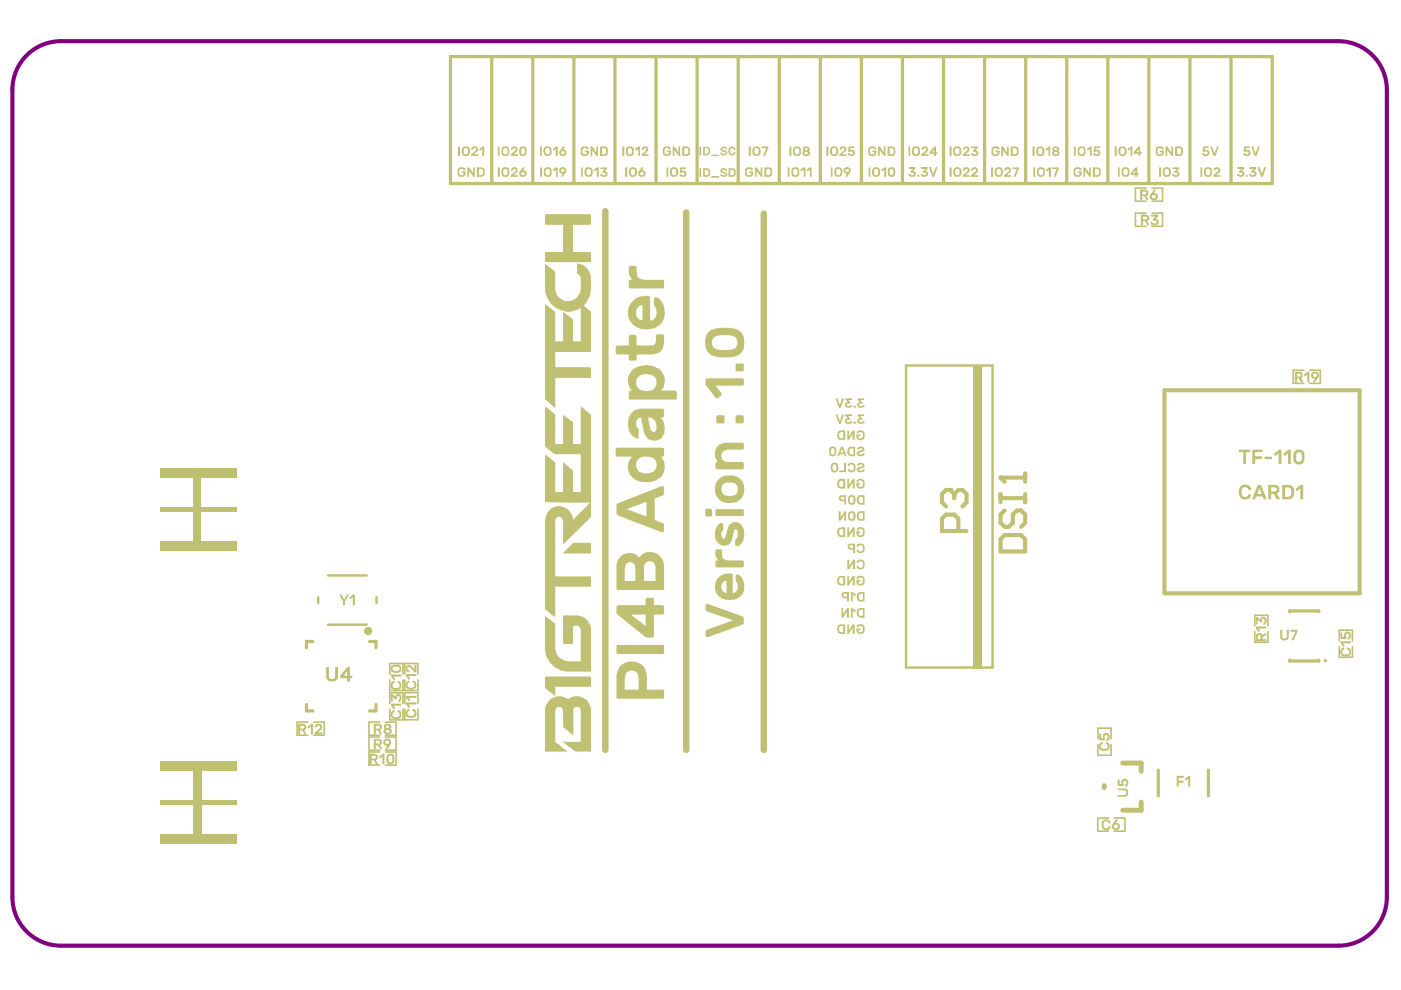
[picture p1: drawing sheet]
<svg xmlns="http://www.w3.org/2000/svg" width="297mm" height="210mm" viewBox="0 0 297 210" stroke-linecap="round" stroke-linejoin="round" font-family="sans-serif">
<path d="M5.2 12.2a10.3 10.3 0 0 1 7.7-3.5h270.9a10.3 10.3 0 0 1 10.2 10.3v171.2a10.3 10.3 0 0 1-10.2 10.3h-270.9a10.3 10.3 0 0 1-10.3-10.3v-171.2a10.2 10.2 0 0 1 2.6-6.8z" fill="none" stroke="#800080" stroke-width=".87"/>
<circle cx="78.1" cy="133.8" r=".89" fill="#c0c073"/>
<g fill="none" stroke="#c0c073" stroke-width=".35">
<path d="M284 135.9v-2.3h2.7v2.3M284 137.1v2.3h2.7v-2.3M82.7 150.4v2.2h2.7v-2.2M82.7 142.9v-2.2h2.7v2.2M82.7 144.2v2.2h2.7v-2.2M82.7 149.2v-2.3h2.7v2.3M85.8 150.3v2.3h2.8v-2.3M85.8 142.9v-2.2h2.8v2.2M85.8 144.2v2.2h2.8v-2.2M85.8 149.1v-2.2h2.8v2.2M232.8 156.6v-2.2h2.8v2.2M232.8 157.9v2.2h2.8v-2.2"/>
<path d="M235 173.4h-2.2v2.8h2.2M236.2 173.4h2.3v2.8h-2.3"/>
</g>
<g fill="none" stroke="#c0c073" stroke-width=".69">
<path d="M95.5 12h174.2v26.9h-174.2zM104.3 12v26.9M113 12v26.9M121.7 12v26.9M130.4 12v26.9M139.1 12v26.9M147.8 12v26.9M156.5 12v26.9M165.2 12v26.9M173.9 12v26.9M182.6 12v26.9M191.3 12v26.9"/>
<path d="M200 12v26.9M208.8 12v26.9M217.5 12v26.9M226.2 12v26.9M234.9 12v26.9M243.6 12v26.9M252.3 12v26.9M261 12v26.9M66.3 136h-1.3v1.4M78.3 136h1.4v1.4M273.4 129.7v-.2h6.2v.2M273.4 140v.1h6.2v-.1"/>
<path d="M65 149.4v1.3h1.3M79.7 149.4v1.3h-1.4M245.6 163.3v5.5M256.2 163.3v5.5"/>
</g>
<g fill="none" stroke="#c0c073" stroke-width=".34">
<path d="M243 39.9h-2.3v2.8h2.3M244.2 39.9h2.3v2.8h-2.3M243 45.2h-2.3v2.8h2.3M244.2 45.2h2.3v2.8h-2.3M276.4 78.5h-2.2v2.8h2.2M277.7 78.5h2.2v2.8h-2.2M266 133.9v2.3h2.8v-2.3M266 132.7v-2.3h2.8v2.3M65.3 153.1h-2.3v2.8h2.3M66.5 153.1h2.2v2.8h-2.2M80.5 159.4h-2.3v2.8h2.3M80.5 153.1h-2.3v2.8h2.3"/>
<path d="M80.5 156.3h-2.3v2.8h2.3M81.7 153.1h2.3v2.8h-2.3M81.7 156.3h2.3v2.8h-2.3M81.7 159.4h2.3v2.8h-2.3"/>
</g>
<path d="M234.1 166.6v.4M238 161.8h4v1.7M242 170v1.8h-4" fill="none" stroke="#c0c073" stroke-width="1"/>
<path d="M192.1 77.5h18.3v64h-18.3zM67.5 126.6v1.2M69.6 132.5h8.1M69.6 122h8.1M79.8 126.6v1.2" fill="none" stroke="#c0c073" stroke-width=".52"/>
<path d="M246.9 82.7h41.4v43.1h-41.4z" fill="none" stroke="#c0c073" stroke-width=".87"/>
<path d="M128.3 44.8v114.2M145.5 45v114M161.9 45.3v113.7" fill="none" stroke="#c0c073" stroke-width="1.4"/>
<g fill="#c0c073">
<path d="M40.9 99.5h1.6v16.9h-1.6z" fill-rule="evenodd"/>
<path d="M41 161.6h1.8v16.8h-1.8z" fill-rule="evenodd"/>
<path d="M34 176.8h16.2v2h-16.2z" fill-rule="evenodd"/>
<path d="M34 169.7h16.2v.9h-16.2z" fill-rule="evenodd"/>
<path d="M34 161.4h16.2v2h-16.2z" fill-rule="evenodd"/>
<path d="M34 114.7h16.2v2h-16.2z" fill-rule="evenodd"/>
<path d="M34 107.6h16.2v.9h-16.2z" fill-rule="evenodd"/>
<path d="M34 99.3h16.2v2h-16.2z" fill-rule="evenodd"/>
<path d="M206.3 77.5h1.9v64.3h-1.9z" fill-rule="evenodd"/>
</g>
<g fill="#c0c073">
<path d="M284.3 137.6l.5-.3 .2 .1v.2a.63 .63 0 0 0-.4 .9 .63 .63 0 0 0 .9 .2 .57 .57 0 0 0 .6-.5 .57 .57 0 0 0-.5-.6v-.2a.83 .83 0 0 1 .8 1.1v.1a1.27 1.27 0 0 1-2.3-.2z"/>
<path d="M284.2 136h2.2v.3l-1.7 .1 .4 .4-.4 .3-.5-.7z"/>
<path d="M284.2 134h.4v1l.4 .1a.77 .77 0 0 1 .4-1.1 .77 .77 0 0 1 1 .5 .84 .84 0 0 1-.6 1.1l-.1-.3a.49 .49 0 0 0 .4-.5 .49 .49 0 0 0-.5-.5l-.2 .2v1l-1.2-.1z"/>
<path d="M271.4 133.5h.5v1.4a.48 .48 0 0 0 .4 .5 .48 .48 0 0 0 .5-.5v-1.4l.5 .1v1.3a.92 .92 0 0 1-1 .9 .92 .92 0 0 1-.9-.9z"/>
<path d="M273.6 133.5h1.5v.5l-.8 1.8h-.3l-.1-.2 .7-1.6h-1z"/>
<path d="M263.8 31.1h1.2v.3h-.9v.4a.74 .74 0 0 1 1.1 .5 .74 .74 0 0 1-.9 .8 .5 .5 0 0 1-.6-.6h.2a.38 .38 0 0 0 .6 .2 .38 .38 0 0 0 0-.6l-.8 .1z"/>
<path d="M265.3 31.1h.4l.5 1.4 .5-1.4h.4l-.7 2-.5-.1z"/>
<path d="M249.5 164.5h1.5v.4h-1.1v.6l1.1 .1-.1 .4h-1v.8h-.4z"/>
<path d="M251.2 165.1l.8-.6 .4 .1v2.2h-.5v-1.7l-.4 .3z"/>
<path d="M236.3 31.1h.5v2h-.5z"/>
<path d="M239 31.6l.7-.5h.4v2h-.4v-1.5l-.4 .3z"/>
<path d="M181.7 115.5a.95 .95 0 0 1 1.3-.1 .95 .95 0 0 1 .3 1.2 .85 .85 0 0 1-.8 .7 .85 .85 0 0 1-.9-.6l.3-.1a.59 .59 0 0 0 .8 .3 .59 .59 0 0 0 .3-.9 .55 .55 0 0 0-.5-.4 .55 .55 0 0 0-.6 .4h-.3z"/>
<path d="M167.4 31.1h.4l-.1 2h-.3z"/>
<path d="M158.7 31.1h.5v2h-.5z"/>
<path d="M161.4 31.1h1.5v.3l-.8 1.7-.3-.1 .7-1.6h-1z"/>
<path d="M131.9 31.1h.5l-.1 2h-.4z"/>
<path d="M134.6 31.6l.7-.5h.4v2h-.4v-1.5l-.4 .3z"/>
<path d="M136.1 31.3a.72 .72 0 0 1 1-.2 .72 .72 0 0 1 .2 1l-.7 .6h.9v.4h-1.5v-.4l1-.8a.35 .35 0 0 0-.2-.5 .35 .35 0 0 0-.4 .4h-.4z"/>
<path d="M97.1 31.1h.4v2h-.4z"/>
<path d="M100.1 31.2a.76 .76 0 0 1 .7-.2 .76 .76 0 0 1 .6 .7l-.1 .3-.8 .7h.9v.4h-1.5v-.4l.9-.8a.35 .35 0 0 0-.1-.5 .35 .35 0 0 0-.5 .4l-.3-.1z"/>
<path d="M101.5 31.7l.7-.6h.5v2h-.5v-1.5l-.3 .3z"/>
<path d="M83.1 150.7l.5-.1 .1 .3a.61 .61 0 0 0-.4 .8 .61 .61 0 0 0 .8 .4 .57 .57 0 0 0 .6-.5 .57 .57 0 0 0-.4-.7v-.2a.7 .7 0 0 1 .8 .9 .78 .78 0 0 1-1 .8l-.1 .1a1.09 1.09 0 0 1-1.2-1.3z"/>
<path d="M82.9 149.2h2.2v.4h-1.7l.4 .5-.3 .3-.6-.8z"/>
<path d="M82.9 147.2h.3l.6 .5a.71 .71 0 0 1 .9-.5 .71 .71 0 0 1 .4 1l-.1 .3a.31 .31 0 0 1-.2 .3 .31 .31 0 0 1-.3-.1v-.2a.51 .51 0 0 0 .2-.6 .51 .51 0 0 0-.4-.4l-.2 .8h-.3l-.6-.5v.9h-.3z"/>
<path d="M86.1 150.7l.5-.4h.2v.4a.59 .59 0 0 0-.4 .7 .59 .59 0 0 0 .8 .4 .58 .58 0 0 0 .7-.4 .58 .58 0 0 0-.5-.7v-.3a.72 .72 0 0 1 .9 .7 1.02 1.02 0 0 1-1.4 1 .93 .93 0 0 1-.9-.5 .93 .93 0 0 1 .1-.9z"/>
<path d="M86 148.9h2.2l.1 .4-1.7 .1 .4 .4v.2l-.4 .1-.6-.7z"/>
<path d="M86 147.5h2.2l.1 .4-1.7 .1 .4 .4-.4 .3-.6-.7z"/>
<path d="M86.1 144.7l.5-.4h.2v.4a.64 .64 0 0 0-.3 .9 .64 .64 0 0 0 .9 .2 .58 .58 0 0 0 .5-.6 .58 .58 0 0 0-.5-.5l.1-.3a.86 .86 0 0 1 .8 .5 .86 .86 0 0 1-.2 1l-.2 .1a1.29 1.29 0 0 1-1.9-.4z"/>
<path d="M86 143l2.2-.1 .1 .4-1.7 .1 .4 .5-.4 .2-.6-.7z"/>
<path d="M86 141.4a.77 .77 0 0 1 1.3 0l.6 .5v-1l.4 .1-.1 1.6h-.3l-.9-1.1a.39 .39 0 0 0-.6 .2 .39 .39 0 0 0 .4 .5v.3a.77 .77 0 0 1-.7-.3 .77 .77 0 0 1-.1-.8z"/>
<path d="M83.1 144.6l.5-.2 .1 .3a.58 .58 0 0 0-.5 .7 .58 .58 0 0 0 .7 .5 .59 .59 0 0 0 .8-.4 .59 .59 0 0 0-.4-.8v-.2a.37 .37 0 0 1 .4-.1 .37 .37 0 0 1 .2 .3l.2 .2a1.05 1.05 0 0 1-1.2 1.4 1.02 1.02 0 0 1-1-.6 1.02 1.02 0 0 1 .2-1.1z"/>
<path d="M82.9 143h2.2v.4h-1.7l.4 .6-.3 .2-.6-.8z"/>
<path d="M69.1 141.4h.7v1.9a.65 .65 0 0 0 .6 .7 .65 .65 0 0 0 .7-.7v-1.9h.6v2a1.31 1.31 0 0 1-1.1 1.1 1.31 1.31 0 0 1-1.4-.6z"/>
<path d="M266.3 132.8h2.2v.5h-1.7l.4 .4-.3 .3-.6-.7z"/>
<path d="M266.3 130.8h.4l.5 .6a.71 .71 0 0 1 .8-.7 .71 .71 0 0 1 .6 .9v.1a.62 .62 0 0 1-.7 .7v-.4h.1l.1-.3a.31 .31 0 0 0-.2-.5 .31 .31 0 0 0-.3 .4l-.1 .4h-.3l-.6-.6v1h-.3z"/>
<path d="M236.9 167.2h1.4a.88 .88 0 0 1 .9 .8 .88 .88 0 0 1-.7 .9h-1.6v-.3h1.4a.52 .52 0 0 0 .6-.5 .52 .52 0 0 0-.6-.6h-1.4z"/>
<path d="M236.9 165.3h.5v.9h.3a.78 .78 0 0 1 .5-1 .78 .78 0 0 1 1 .6v.5l-.3 .5h-.4v-.4a.4 .4 0 0 0 .4-.5 .4 .4 0 0 0-.6-.3l-.2 .4 .1 .7-1.3-.1z"/>
<path d="M237 35.5h.4v2h-.4z"/>
<path d="M181.7 118.9a.89 .89 0 0 1 1.1-.2 .89 .89 0 0 1 .5 .9v.1a.85 .85 0 0 1-.7 1 .85 .85 0 0 1-1-.7h.3a.59 .59 0 0 0 .8 .3 .59 .59 0 0 0 .3-.9 .54 .54 0 0 0-.5-.4 .54 .54 0 0 0-.6 .3h-.3z"/>
<path d="M179.6 118.7h.5v1.3l.9-1.3h.3v2h-.4v-1.3l-.8 1.3h-.5z"/>
<path d="M167 35.5h.4v2h-.4z"/>
<path d="M169.7 36l.6-.5h.5v2h-.4v-1.5l-.4 .4z"/>
<path d="M171 36l.6-.5h.5v2h-.4v-1.5l-.4 .4z"/>
<path d="M132.5 35.5h.5l-.1 2h-.4z"/>
<path d="M276.5 79.4l.8-.6h.3v2.3l-.4-.1v-1.6l-.5 .4z"/>
<path d="M255.1 31.1h1.2v.3h-.9v.4a.74 .74 0 0 1 1.1 .5 .74 .74 0 0 1-.9 .8 .5 .5 0 0 1-.6-.6h.2a.38 .38 0 0 0 .6 .2 .38 .38 0 0 0 0-.6l-.8 .1z"/>
<path d="M256.6 31.1h.4l.5 1.4 .5-1.4h.4l-.7 2-.5-.1z"/>
<path d="M233.2 157.5l.6-.1v.3a.57 .57 0 0 0-.4 .8 .57 .57 0 0 0 .8 .3 .53 .53 0 0 0 .7-.5 .53 .53 0 0 0-.5-.6v-.3a.67 .67 0 0 1 .9 .8 1.03 1.03 0 0 1-1.5 1 .92 .92 0 0 1-.8-.6 .92 .92 0 0 1 .2-1z"/>
<path d="M233 155.5l.5 .1v.9l.3 .1a.78 .78 0 0 1 .3-1.1 .78 .78 0 0 1 1.1 .4 .9 .9 0 0 1-.6 1.2v-.3a.45 .45 0 0 0 .3-.6 .45 .45 0 0 0-.6-.3l-.1 .2v.9l-1.1-.1z"/>
<path d="M244 45.6l1.6-.1v.4l-.6 .6a.67 .67 0 0 1 .6 .8 .67 .67 0 0 1-.8 .5l-.7-.2-.2-.4 .4-.1a.64 .64 0 0 0 1 0l-.3-.3-.6-.1v-.2l.6-.6h-.9z"/>
<path d="M227.7 31.1h.4v2h-.4z"/>
<path d="M230.4 31.6l.7-.5h.4v2h-.4v-1.5l-.4 .3z"/>
<path d="M232 31.1h1.2v.3h-.9l-.1 .4a.72 .72 0 0 1 1 .3 .72 .72 0 0 1-.4 1 .7 .7 0 0 1-1-.6h.3a.41 .41 0 0 0 .5 .2 .41 .41 0 0 0 .2-.5h-.9z"/>
<path d="M245.1 31.3a1.17 1.17 0 0 1 1.6 .1v.3h-.3a.6 .6 0 0 0-.8-.2 .6 .6 0 0 0-.2 .8 .48 .48 0 0 0 .5 .4 .48 .48 0 0 0 .4-.4h-.3l-.1-.3 .9-.1v.4a.92 .92 0 0 1-1.2 .7 .92 .92 0 0 1-.6-1.2z"/>
<path d="M247.1 31.1h.5l.7 1.3v-1.3h.4v2h-.4l-.8-1.3v1.3h-.4z"/>
<path d="M201.3 31.1h.5v2h-.5z"/>
<path d="M204.2 31.3a.69 .69 0 0 1 1-.2 .69 .69 0 0 1 .1 1l-.6 .6h.9v.4h-1.5v-.4l.9-.8a.31 .31 0 0 0 0-.5 .31 .31 0 0 0-.5 .3l-.4 .1z"/>
<path d="M205.9 31.1h1.4v.3l-.5 .5a.57 .57 0 0 1 .6 .6 .57 .57 0 0 1-.7 .6h-.1a.76 .76 0 0 1-.7-.6l.7 .2a.24 .24 0 0 0 .4-.1 .24 .24 0 0 0-.2-.3l-.5-.1v-.3l.5-.5h-.9z"/>
<path d="M210.3 31.3a1.17 1.17 0 0 1 1.6 .1v.3h-.3a.6 .6 0 0 0-.8-.2 .6 .6 0 0 0-.2 .8 .48 .48 0 0 0 .4 .4 .48 .48 0 0 0 .5-.4h-.3l-.1-.3 .9-.1v.4a.92 .92 0 0 1-1.2 .7 .92 .92 0 0 1-.6-1.2z"/>
<path d="M212.3 31.1h.4l.8 1.3v-1.3h.4v2h-.4l-.9-1.3v1.3h-.3z"/>
<path d="M218.9 31.1h.5v2h-.5z"/>
<path d="M221.6 31.6l.7-.5h.4v2h-.4v-1.5l-.4 .3z"/>
<path d="M180.4 128.9h.4l.7 .6-.3 .3-.4-.4v1.6h-.4z"/>
<path d="M178.4 128.9h.4v1.3l.8-1.3 .4 .1-.1 2-.3-.1v-1.2l-.8 1.2-.4 .1z"/>
<path d="M181.6 122.4h.1a.95 .95 0 0 1 1.3-.2 .95 .95 0 0 1 .3 1.2 .88 .88 0 0 1-.9 .7 .88 .88 0 0 1-.8-.8v-.4l.8 .1-.1 .3h-.3a.52 .52 0 0 0 .7 .5 .52 .52 0 0 0 .3-.8 .54 .54 0 0 0-.5-.6 .54 .54 0 0 0-.6 .3h-.3z"/>
<path d="M179.6 122.1h.4v1.2l.8-1.2h.4v2l-.4-.1v-1.2l-.8 1.3h-.4z"/>
<path d="M177.8 108.4l.5 .1v1.2l.7-1.3h.4v2h-.4v-1.2l-.7 1.2h-.5z"/>
<path d="M181.6 101.9h.1a.92 .92 0 0 1 1.2-.3 .92 .92 0 0 1 .4 1.2 .88 .88 0 0 1-.9 .8 .88 .88 0 0 1-.8-.8v-.4l.8 .1v.2h-.4a.27 .27 0 0 0 0 .3 .27 .27 0 0 0 .3 .2 .63 .63 0 0 0 .7-.3 .63 .63 0 0 0-.1-.8 .53 .53 0 0 0-.5-.2 .53 .53 0 0 0-.5 .3l-.3-.1z"/>
<path d="M179.6 101.5h.4v1.3l.9-1.3 .3 .1-.1 2-.3-.1v-1.2l-.8 1.2-.4 .1z"/>
<path d="M181.7 95l.1-.1a.91 .91 0 0 1 1.5 .5l-.3 .4-.7 .1a.22 .22 0 0 0-.2 .3 .22 .22 0 0 0 .2 .2h.5l.2-.3h.2a.31 .31 0 0 1 .1 .3 .31 .31 0 0 1-.3 .2 .87 .87 0 0 1-1.4-.7l.5-.3 .5-.1a.27 .27 0 0 0 .3-.3 .27 .27 0 0 0-.4-.2l-.2 .1a.28 .28 0 0 1-.3 .2 .28 .28 0 0 1-.3-.2z"/>
<path d="M181.8 87.9h1.4v.3h-.9l.6 .5v.3h-.5a.31 .31 0 0 0-.2 .4 .31 .31 0 0 0 .5 .1l.3-.2h.3a.69 .69 0 0 1-1 .6 .57 .57 0 0 1-.6-.6 .57 .57 0 0 1 .6-.6l-.5-.5z"/>
<path d="M181 89.4h.4l.1 .4-.5 .1z"/>
<path d="M179.2 87.9h1.5l-.1 .3h-.8l.5 .4v.4a.53 .53 0 0 0-.7 .3l.1 .2h.6l.1-.2h.3a.55 .55 0 0 1-.2 .5 .55 .55 0 0 1-.6 .1 .59 .59 0 0 1-.8-.5 .59 .59 0 0 1 .6-.7l-.5-.5z"/>
<path d="M177.2 87.9h.4l.5 1.4 .4-1.4h.4l-.6 2-.5-.1z"/>
<path d="M181.8 84.5h1.4v.3h-.9l.6 .4v.4h-.6l-.2 .3 .2 .2 .5-.1a.28 .28 0 0 1 .2-.1 .28 .28 0 0 1 .3 .1v.1a.85 .85 0 0 1-1 .4 .85 .85 0 0 1-.6-.9l.6-.4-.5-.4z"/>
<path d="M181 86h.5v.4l-.5 .1z"/>
<path d="M179.2 84.5h1.5l-.1 .3h-.8l.5 .4v.4h-.4a.25 .25 0 0 0-.3 .1 .25 .25 0 0 0 0 .3l.6 .1 .1-.2h.4a.68 .68 0 0 1-1 .6 .61 .61 0 0 1-.6-.6 .61 .61 0 0 1 .6-.7l-.5-.5z"/>
<path d="M177.2 84.5h.4l.5 1.4 .4-1.4h.4l-.6 2-.5-.1z"/>
<path d="M175.2 31.1h.4v2h-.4z"/>
<path d="M178.2 31.2a.76 .76 0 0 1 .8-.2 .76 .76 0 0 1 .5 .7l-.1 .3-.8 .7h.9v.4h-1.5v-.4l.9-.8a.35 .35 0 0 0-.1-.5 .35 .35 0 0 0-.5 .4l-.3-.1z"/>
<path d="M179.9 31.1h1.2v.3h-.8v.4a.73 .73 0 0 1 1 .6 .73 .73 0 0 1-1 .7l-.4-.1-.2-.3v-.2h.4a.38 .38 0 0 0 .5 .2 .38 .38 0 0 0 .1-.6l-.9 .1z"/>
<path d="M184.2 31.3a1.17 1.17 0 0 1 1.5 .1v.3h-.2a.6 .6 0 0 0-.8-.2 .6 .6 0 0 0-.3 .8 .48 .48 0 0 0 .5 .4 .48 .48 0 0 0 .5-.4h-.4v-.3l.8-.1v.4a.92 .92 0 0 1-1.2 .7 .92 .92 0 0 1-.5-1.2z"/>
<path d="M186.2 31.1h.4l.8 1.3v-1.3h.3v2h-.3l-.9-1.3v1.3h-.3z"/>
<path d="M148.3 35.7h.3v1.8h-.3z"/>
<path d="M150.8 37.3h1.7v.4h-1.7z"/>
<path d="M152.8 35.8h.1a.71 .71 0 0 1 1.2 .4l-.4-.1a.35 .35 0 0 0-.6 0l.2 .3a.91 .91 0 0 1 .9 .7 .88 .88 0 0 1-.8 .4 .88 .88 0 0 1-.8-.5h.5l.3 .2 .2-.1a.21 .21 0 0 0 .3-.2 .21 .21 0 0 0-.4-.1l-.1-.1a.55 .55 0 0 1-.6-.2 .55 .55 0 0 1 0-.7z"/>
<path d="M148.3 31.1h.3v1.9l-.3-.1z"/>
<path d="M150.8 32.8h1.7v.3h-1.7z"/>
<path d="M152.8 31.3a.73 .73 0 0 1 .8-.2 .73 .73 0 0 1 .5 .6l-.4-.2a.27 .27 0 0 0-.3-.2 .27 .27 0 0 0-.2 .4 .27 .27 0 0 0 .3 .1 .56 .56 0 0 1 .6 .4 .56 .56 0 0 1-.2 .7 .74 .74 0 0 1-1.2-.5h.2a.63 .63 0 0 0 1 .1l-.4-.3a.61 .61 0 0 1-.6-.2 .61 .61 0 0 1-.1-.7z"/>
<path d="M154.6 31.3a.79 .79 0 0 1 .8-.2 .79 .79 0 0 1 .6 .7h-.3a.44 .44 0 0 0-.5-.4 .44 .44 0 0 0-.4 .5l-.1 .1a.53 .53 0 0 0 .3 .5 .53 .53 0 0 0 .5 0l.1-.2h.4a.74 .74 0 0 1-.8 .7 .74 .74 0 0 1-.7-.8l-.1-.4z"/>
<path d="M114.5 31.1h.4v2h-.4z"/>
<path d="M117.1 31.7l.7-.6h.5v2h-.5v-1.5l-.4 .3z"/>
<path d="M123.2 31.3a1.17 1.17 0 0 1 1.6 .1v.3h-.3a.6 .6 0 0 0-.8-.2 .6 .6 0 0 0-.2 .8 .48 .48 0 0 0 .5 .4 .48 .48 0 0 0 .4-.4h-.3l-.1-.3 .9-.1v.4a.92 .92 0 0 1-1.2 .7 .92 .92 0 0 1-.6-1.2z"/>
<path d="M125.2 31.1h.5l.7 1.3v-1.3h.4v2h-.4l-.8-1.3v1.3h-.4z"/>
<path d="M105.5 31.1h.4v2h-.4z"/>
<path d="M108.4 31.3a.69 .69 0 0 1 1-.2 .69 .69 0 0 1 .1 1l-.6 .6h.9v.4h-1.5v-.4l.9-.8a.3 .3 0 0 0 0-.5 .3 .3 0 0 0-.4 .2l-.1 .2h-.4z"/>
<path d="M262.9 103.3a1.37 1.37 0 0 1 2.3 .2v.4h-.4a1.02 1.02 0 0 0-1.1-.6 1.33 1.33 0 0 0 0 2 1.02 1.02 0 0 0 1.1-.5l.5 .1a1.36 1.36 0 0 1-1.7 1 1.36 1.36 0 0 1-.9-1.8z"/>
<path d="M274.6 103.7l1.1-.9h.6v3.1l-.6-.1v-2.2l-.6 .5z"/>
<path d="M262.6 95.4l2.5-.1v.6h-.9v2.5h-.6v-2.5h-.9z"/>
<path d="M265.5 95.4h2.2l-.1 .5h-1.5v.8h1.4l.1 .2-.2 .4h-1.3v1.1h-.6z"/>
<path d="M268.1 96.8h1.5l.1 .5h-1.6z"/>
<path d="M270 96.2l1.1-.9 .6 .1-.1 3h-.5v-2.3l-.6 .5h-.2z"/>
<path d="M272 96.2l1.1-.9 .6 .1v3h-.6v-2.3l-.6 .5h-.2z"/>
<path d="M254.5 35.5h.4v2h-.4z"/>
<path d="M257.4 35.7a.76 .76 0 0 1 .9-.2 .76 .76 0 0 1 .4 .8l-.9 .8h.9v.4h-1.5v-.4l1-.7a.33 .33 0 0 0 .1-.6 .33 .33 0 0 0-.5 .1l-.2 .3h-.3z"/>
<path d="M262.4 35.4h1.3l.1 .4-.6 .5a.62 .62 0 0 1 .6 .7 .62 .62 0 0 1-.7 .5 .52 .52 0 0 1-.7-.6h.1a.53 .53 0 0 0 .6 .2 .53 .53 0 0 0 .4-.3l-.2-.2-.6-.1v-.2l.5-.5h-.8z"/>
<path d="M264.1 37.1h.4v.4l-.4-.1z"/>
<path d="M264.9 35.5l1.4-.1 .1 .4-.5 .5a.62 .62 0 0 1 .6 .7 .62 .62 0 0 1-.8 .5l-.4-.1a.35 .35 0 0 1-.4-.4l.3-.1a.38 .38 0 0 0 .5 .3 .38 .38 0 0 0 .2-.6h-.6v-.3l.6-.5h-.9z"/>
<path d="M266.6 35.5h.5l.4 1.4 .5-1.4 .4-.1-.7 2.1h-.4z"/>
<path d="M233.7 174.1l.1-.1a1.04 1.04 0 0 1 1.7 .3v.3h-.4a.59 .59 0 0 0-.7-.5 .59 .59 0 0 0-.4 .8 .58 .58 0 0 0 .4 .7 .58 .58 0 0 0 .7-.4h.3a.73 .73 0 0 1-.3 .7 .73 .73 0 0 1-.8 .1 .93 .93 0 0 1-.8-1.2z"/>
<path d="M227.7 35.8l.1-.1a1.08 1.08 0 0 1 1.6 .3l-.4 .1a.6 .6 0 0 0-.8-.2 .6 .6 0 0 0-.2 .8 .48 .48 0 0 0 .5 .5 .48 .48 0 0 0 .4-.5h-.3l-.1-.3h.9v.3a.92 .92 0 0 1-1.2 .8 .92 .92 0 0 1-.6-1.3z"/>
<path d="M229.7 35.5l.5 .1 .7 1.1v-1.2h.4v2h-.4l-.8-1.3v1.3h-.4z"/>
<path d="M245.7 35.5h.5l-.1 2h-.4z"/>
<path d="M248.6 35.5h1.4v.3l-.5 .5a.65 .65 0 0 1 .6 .8 .65 .65 0 0 1-1 .4l-.4-.1-.2-.3v-.2l.4 .1a.42 .42 0 0 0 .5 .2 .42 .42 0 0 0 .3-.5l-.7-.1v-.3l.5-.5h-.9z"/>
<path d="M201.3 35.6l.5-.1v2l-.5-.1z"/>
<path d="M204.2 35.8a.79 .79 0 0 1 .8-.4 .79 .79 0 0 1 .6 .5l-.1 .6-.8 .6h.9v.4h-1.5v-.4l1-.7a.33 .33 0 0 0-.1-.6 .33 .33 0 0 0-.5 .3h-.4z"/>
<path d="M206.1 35.6a.71 .71 0 0 1 1 0 .71 .71 0 0 1 0 1l-.5 .5h.8l-.1 .4h-1.4v-.4l.9-.7a.33 .33 0 0 0-.1-.6 .33 .33 0 0 0-.4 .4h-.4z"/>
<path d="M210.1 35.5h.5l-.1 2h-.4z"/>
<path d="M213 35.8h.1a.66 .66 0 0 1 1-.2 .66 .66 0 0 1-.1 1l-.5 .5h.9v.4h-1.5v-.4l1-.7a.35 .35 0 0 0-.2-.6 .35 .35 0 0 0-.4 .4l-.4-.1z"/>
<path d="M214.7 35.5h1.3v.3l-.7 1.7-.4-.1 .7-1.6h-.9z"/>
<path d="M219.1 35.5h.3v2h-.3z"/>
<path d="M221.8 36l.6-.5h.4l-.1 2h-.3v-1.5l-.4 .4z"/>
<path d="M223.1 35.5h1.4v.3l-.7 1.7-.4-.1 .7-1.6h-1z"/>
<path d="M181.6 132.7h.1a.95 .95 0 0 1 1.3-.2 .95 .95 0 0 1 .3 1.2 .86 .86 0 0 1-.8 .7 .86 .86 0 0 1-.9-.5v-.6h.8l-.1 .3h-.3a.52 .52 0 0 0 .7 .4 .52 .52 0 0 0 .3-.7 .5 .5 0 0 0-.4-.6 .5 .5 0 0 0-.6 .3h-.4z"/>
<path d="M179.6 132.4h.4v1.2l.8-1.2h.4v2l-.4-.1v-1.2l-.8 1.3h-.4z"/>
<path d="M180.4 125.5h.4l.7 .5-.2 .4-.5-.4v1.5h-.4z"/>
<path d="M181.6 112.1a.91 .91 0 0 1 1.1-.3 .91 .91 0 0 1 .6 .9 .89 .89 0 0 1-.7 1.2 .89 .89 0 0 1-1-.8v-.5l.8 .1-.1 .4h-.3a.52 .52 0 0 0 .7 .4 .52 .52 0 0 0 .3-.8 .54 .54 0 0 0-.4-.6 .54 .54 0 0 0-.7 .4l-.3-.1z"/>
<path d="M179.6 111.9h.4v1.2l.8-1.2h.4l-.1 2-.3-.1v-1.2l-.8 1.3h-.4z"/>
<path d="M181.7 98.5a.85 .85 0 0 1 .9-.4 .85 .85 0 0 1 .7 .7 .97 .97 0 0 1-1 .5 .26 .26 0 0 0-.2 .4 .26 .26 0 0 0 .4 .1h.3l.2-.3 .3 .1a.69 .69 0 0 1-1 .5 .59 .59 0 0 1-.7-.6 .59 .59 0 0 1 .8-.5l.2-.1a.22 .22 0 0 0 .3-.2 .22 .22 0 0 0-.3-.2h-.3l-.2 .2h-.4z"/>
<path d="M179.8 98.4a.93 .93 0 0 1 1.2-.2 .93 .93 0 0 1 .4 1.1 .83 .83 0 0 1-.8 .9 .83 .83 0 0 1-.9-.8h.3a.59 .59 0 0 0 .8 .3 .59 .59 0 0 0 .2-.8 .54 .54 0 0 0-.5-.4 .54 .54 0 0 0-.5 .3h-.3z"/>
<path d="M178.9 98.1l.5 .1v1.9h-1.5l.1-.3h.9z"/>
<path d="M181.6 91.6a.96 .96 0 0 1 1.3-.3 .96 .96 0 0 1 .4 1.3 .88 .88 0 0 1-.9 .7 .88 .88 0 0 1-.8-.7v-.5l.8 .1v.3h-.4a.35 .35 0 0 0 0 .3 .35 .35 0 0 0 .3 .2 .75 .75 0 0 0 .7-.6 .75 .75 0 0 0-.4-.8l-1 .3z"/>
<path d="M179.6 91.3h.4v1.3l.8-1.3h.4v2h-.4v-1.3l-.8 1.3h-.4z"/>
<path d="M176.2 35.5h.3v2h-.3z"/>
<path d="M184.2 35.5h.3v2h-.3z"/>
<path d="M186.8 36l.7-.5h.4l-.1 2h-.3v-1.5l-.5 .4z"/>
<path d="M141.3 35.5h.4v2h-.4z"/>
<path d="M144.2 35.5h1.2v.3h-.8v.4a.73 .73 0 0 1 1 .6 .73 .73 0 0 1-1 .7l-.3-.1a.31 .31 0 0 1-.3-.2 .31 .31 0 0 1 .1-.3h.3a.38 .38 0 0 0 .4 .3 .38 .38 0 0 0 .3-.5 .38 .38 0 0 0-.5-.2l-.5 .1z"/>
<path d="M158 35.8l.1-.1a1.08 1.08 0 0 1 1.6 .3l-.3 .1a.6 .6 0 0 0-.9-.2 .6 .6 0 0 0-.2 .8 .48 .48 0 0 0 .5 .5 .48 .48 0 0 0 .5-.5h-.4l-.1-.3h.9v.3a.92 .92 0 0 1-1.2 .8 .92 .92 0 0 1-.5-1.3z"/>
<path d="M160.1 35.5h.3l.9 1.2v-1.2h.3v2h-.3l-.9-1.3v1.3h-.3z"/>
<path d="M114.5 35.5l.4 .1v1.9h-.4z"/>
<path d="M117.2 36l.6-.5h.5v2h-.4v-1.5l-.4 .4z"/>
<path d="M123.2 35.5h.4v2h-.4z"/>
<path d="M125.8 36l.7-.5h.5l-.1 2h-.4v-1.5l-.4 .4z"/>
<path d="M127.3 35.5h1.4v.3l-.4 .5a.67 .67 0 0 1 .4 .9 .67 .67 0 0 1-1 .3l-.2-.1-.3-.4 .4-.1 .2 .2a.36 .36 0 0 0 .5 0 .36 .36 0 0 0 0-.5 .36 .36 0 0 0-.5 0l-.1-.3 .5-.5h-.9z"/>
<path d="M97.1 35.8l.1-.1a1.08 1.08 0 0 1 1.5 .3l-.3 .1a.6 .6 0 0 0-.8-.2 .6 .6 0 0 0-.2 .8 .48 .48 0 0 0 .4 .5 .48 .48 0 0 0 .5-.5h-.3l-.1-.3h.8v.3a.92 .92 0 0 1-1.1 .8 .92 .92 0 0 1-.6-1.3z"/>
<path d="M99.1 35.5h.3l.9 1.2v-1.2h.4v2h-.4l-.9-1.3v1.3h-.3z"/>
<path d="M105.5 35.5h.5l-.1 2h-.4z"/>
<path d="M108.4 35.8h.1a.67 .67 0 0 1 1-.2 .67 .67 0 0 1 0 1l-.6 .5h.9v.4h-1.5v-.4l.9-.7a.31 .31 0 0 0 0-.6 .31 .31 0 0 0-.4 .3l-.5 .1z"/>
<path d="M65.1 154.1l.9-.7 .4 .1v2.2h-.5v-1.6l-.4 .3z"/>
<path d="M66.9 153.7a.77 .77 0 0 1 1.1-.1 .77 .77 0 0 1 .1 1.1l-.7 .6h1v.4h-1.7v-.3l1-.9a.36 .36 0 0 0 .1-.6 .36 .36 0 0 0-.6 .2l-.1 .1h-.3z"/>
<path d="M80.4 160.4l.8-.6h.3v2.3l-.4-.1v-1.6l-.5 .4z"/>
<path d="M72 126l.4 .1 .6 1 .6-1.1 .3 .1-.8 1.4v.8l-.4-.1v-.7z"/>
<path d="M74 126.7l.9-.7 .3 .1v2.2h-.4v-1.6l-.4 .3z"/>
<path d="M237.2 31.4a.96 .96 0 0 1 1.2-.2 .96 .96 0 0 1 .5 1.2 .93 .93 0 0 1-1.3 .6 .93 .93 0 0 1-.5-1.2zM237.6 31.6v.3a.51 .51 0 0 0 .4 .8 .51 .51 0 0 0 .4-.8 .48 .48 0 0 0-.3-.5 .48 .48 0 0 0-.5 .2z"/>
<path d="M241.3 31.1h.4v1.2h.4v.3h-.4v.5h-.3v-.5l-1.1-.1 .1-.3zM241.4 31.7l-.5 .6h.5z"/>
<path d="M179.8 115.4a.68 .68 0 0 0-.1 .8 .68 .68 0 0 0 .7 .4h.5v.7h.4v-2h-1.1zM180.1 115.7l.8-.1v.6l-.6-.1a.27 .27 0 0 1-.2-.1 .27 .27 0 0 1 0-.3z"/>
<path d="M168.3 31.2h.1a.88 .88 0 0 1 1.2 0 .88 .88 0 0 1 .2 1.1 .84 .84 0 0 1-.6 .7 .84 .84 0 0 1-.9-.2l-.2-.2v-1zM168.6 31.6v.1a.62 .62 0 0 0-.1 .8 .62 .62 0 0 0 .9 .1 .95 .95 0 0 0-.3-1.2h-.3z"/>
<path d="M170.2 31.3a.88 .88 0 0 1 1.4 .2v.3l-.1 .2a.63 .63 0 0 1 .1 .9 .63 .63 0 0 1-.8 .2 .56 .56 0 0 1-.7-.4 .56 .56 0 0 1 .3-.7l-.2-.2zM170.5 32.4a.47 .47 0 0 0 .4 .3 .47 .47 0 0 0 .5-.2l-.3-.3zM170.6 31.5v.1a.36 .36 0 0 0 .3 .3 .36 .36 0 0 0 .4-.3l-.1-.2z"/>
<path d="M159.6 31.4a.96 .96 0 0 1 1.3-.2 .96 .96 0 0 1 .4 1.2 .91 .91 0 0 1-1.2 .7 .91 .91 0 0 1-.6-1.3zM160 31.6v.3a.51 .51 0 0 0 .4 .8 .51 .51 0 0 0 .4-.8 .48 .48 0 0 0-.3-.5 .48 .48 0 0 0-.5 .2z"/>
<path d="M132.9 31.2h.1a.92 .92 0 0 1 1.1 0 .92 .92 0 0 1 .3 1.2 .87 .87 0 0 1-1.2 .6 .87 .87 0 0 1-.5-1.2zM133.1 31.6v.1a.62 .62 0 0 0 0 .8 .62 .62 0 0 0 .8 .1 .95 .95 0 0 0-.2-1.2h-.4z"/>
<path d="M98 31.4a.96 .96 0 0 1 1.2-.2 .96 .96 0 0 1 .4 1.2 .93 .93 0 0 1-1.2 .6 .93 .93 0 0 1-.5-1.2zM98.4 31.5l-.1 .4a.51 .51 0 0 0 .4 .8 .51 .51 0 0 0 .5-.8 .46 .46 0 0 0-.2-.5 .46 .46 0 0 0-.6 .1z"/>
<path d="M82.9 141.3h.1a1.59 1.59 0 0 1 2.1 .1 .97 .97 0 0 1-.2 1 .97 .97 0 0 1-1 .3 .87 .87 0 0 1-1.1-1.2zM83.2 141.5v.1a.63 .63 0 0 0 .3 .6 .63 .63 0 0 0 .7 0 .47 .47 0 0 0 .5-.5 .47 .47 0 0 0-.7-.3h-.5z"/>
<path d="M73.6 141.4h.6v1.9l.5 .1v.4h-.5v.7l-.6-.1v-.6h-1.5v-.5zM73.6 142.3l-.7 1h.7z"/>
<path d="M266.4 134.5a.72 .72 0 0 1 1.2 .2l.9-.5v.5l-.8 .4v.4h.8v.5h-2.1zM266.7 134.7l-.1 .8h.6v-.6a.28 .28 0 0 0-.1-.3 .28 .28 0 0 0-.4 .1z"/>
<path d="M237.9 35.8h.1a.89 .89 0 0 1 1.1-.2 .89 .89 0 0 1 .4 1.1 .87 .87 0 0 1-1.1 .8 .87 .87 0 0 1-.6-1.2zM238.2 35.9a.73 .73 0 0 0-.1 .8 .73 .73 0 0 0 .8 .4 .94 .94 0 0 0 0-1.3z"/>
<path d="M240.7 35.5h.4v1.2h.3v.4h-.3l-.1 .4h-.3v-.4h-1v-.4zM240.7 36.1l-.5 .6h.5z"/>
<path d="M167.9 35.8a.95 .95 0 0 1 1.2-.2 .95 .95 0 0 1 .4 1.2 .87 .87 0 0 1-1.2 .7 .87 .87 0 0 1-.5-1.2zM168.2 35.9a.73 .73 0 0 0-.1 .8 .73 .73 0 0 0 .7 .4 .94 .94 0 0 0 0-1.3z"/>
<path d="M133.6 35.6a1.05 1.05 0 0 1 1.4 .4 1.05 1.05 0 0 1-.4 1.4 .95 .95 0 0 1-1.1-.2 .95 .95 0 0 1-.1-1.2zM133.8 36v.2a.62 .62 0 0 0-.1 .7 .62 .62 0 0 0 .7 .2 .94 .94 0 0 0 0-1.3h-.5z"/>
<path d="M136 35.5h.5l-.3 .6a.73 .73 0 0 1 .5 1.1 .73 .73 0 0 1-1.2 0l-.2-.1v-.6zM135.7 36.9a.4 .4 0 0 0 .8 0 .4 .4 0 0 0-.8 0z"/>
<path d="M274.6 78.8h.8a.7 .7 0 0 1 .8 .5 .7 .7 0 0 1-.3 .8l.4 .8-.1 .2-.4-.1-.5-.8h-.3v.8l-.4 .1zM275 79.2v.7h.4a.31 .31 0 0 0 .4-.3 .31 .31 0 0 0-.4-.4z"/>
<path d="M278 79.2a.84 .84 0 0 1 1.2-.4 .84 .84 0 0 1 .3 1.1l-.7 1.1-.4 .1 .4-.8a.75 .75 0 0 1-.7-.3 .75 .75 0 0 1-.1-.8zM278.5 79.2a.41 .41 0 0 0 0 .7 .41 .41 0 0 0 .6-.2 .41 .41 0 0 0-.2-.5z"/>
<path d="M241.9 45.6l1-.1a.73 .73 0 0 1 .7 .5 .73 .73 0 0 1-.4 .9l.4 .9-.4-.1-.4-.8h-.5v.9l-.4-.1zM242.3 45.9v.6h.7l.2-.1a.29 .29 0 0 0 0-.4 .29 .29 0 0 0-.3-.1z"/>
<path d="M241.7 40.3l1.1-.1a.72 .72 0 0 1 .7 .6 .72 .72 0 0 1-.5 .8l.5 .9h-.5l-.4-.9h-.4v.9h-.5zM242.2 40.6v.6h.6a.32 .32 0 0 0 .2-.4 .32 .32 0 0 0-.4-.2z"/>
<path d="M244.6 40.2h.4l-.4 .7a.82 .82 0 0 1 .9 .7 .82 .82 0 0 1-.8 .9 .82 .82 0 0 1-.9-.7v-.5zM244.2 41.7a.42 .42 0 0 0 .8 0 .42 .42 0 0 0-.8 0z"/>
<path d="M228.7 31.2h.1a.88 .88 0 0 1 1.1 0 .88 .88 0 0 1 .3 1.1 .84 .84 0 0 1-.6 .7 .84 .84 0 0 1-.9-.2l-.2-.2v-1zM228.9 31.6v.1a.62 .62 0 0 0 0 .8 .62 .62 0 0 0 .8 .1 .95 .95 0 0 0-.2-1.2h-.4z"/>
<path d="M249.1 31.1h.9a.96 .96 0 0 1 .8 1.3 .63 .63 0 0 1-.8 .7h-.9zM249.6 31.4v1.3h.4a.65 .65 0 0 0 .4-1l-.2-.3z"/>
<path d="M202.3 31.2a.96 .96 0 0 1 1.2 0 .96 .96 0 0 1 .3 1.2 .83 .83 0 0 1-.9 .7 .83 .83 0 0 1-.8-.8v-.7zM202.5 31.6a.68 .68 0 0 0-.1 .7 .68 .68 0 0 0 .7 .4 .79 .79 0 0 0 .1-1.2l-.5-.1z"/>
<path d="M214.3 31.1h.9a.96 .96 0 0 1 .8 1.3 .63 .63 0 0 1-.8 .7h-.9zM214.7 31.4v1.3h.5a.65 .65 0 0 0 .3-1l-.2-.3z"/>
<path d="M219.8 31.4a1.04 1.04 0 0 1 1.4-.2 1.15 1.15 0 0 1-.6 1.9 1.21 1.21 0 0 1-.8-1.7zM220.2 31.5l-.1 .4a.51 .51 0 0 0 .5 .8 .51 .51 0 0 0 .4-.8v-.3l-.2-.2z"/>
<path d="M223.2 31.3a.73 .73 0 0 1 .9-.3 .73 .73 0 0 1 .4 .9h-.1a.65 .65 0 0 1 .2 .8 .65 .65 0 0 1-.7 .4h-.1a.74 .74 0 0 1-.7-.7v-.1a.35 .35 0 0 0 0-.6zM223.4 32.4a.39 .39 0 0 0 .4 .3 .39 .39 0 0 0 .4-.3l-.2-.2zM223.5 31.5a.29 .29 0 0 0 .4 .3 .29 .29 0 0 0 .2-.4z"/>
<path d="M181.9 129.1a1.18 1.18 0 0 0 .4 1.8l1 .1v-2.1h-1zM182.1 129.5l.4-.2h.5v1.3l-.8-.1z"/>
<path d="M177.6 122.4v.1a1.19 1.19 0 0 0 .3 1.5h1.3v-1.9h-1.2zM178 122.6l.8-.1v1.3h-.5a.75 .75 0 0 1-.3-1.1z"/>
<path d="M181.8 108.6v.1a1.09 1.09 0 0 0 .5 1.7h1v-2h-1zM182.1 109l.3-.3h.6v1.3h-.8z"/>
<path d="M179.9 108.6l-.1 .7a.84 .84 0 0 0 .4 1 .84 .84 0 0 0 1.1-.3l.1-.7a.83 .83 0 0 0-.5-.9 .83 .83 0 0 0-1 .2zM180.3 108.9a.47 .47 0 0 1 .6 0 .47 .47 0 0 1 .1 .6 .42 .42 0 0 1-.4 .6 .42 .42 0 0 1-.4-.5z"/>
<path d="M177.6 101.9v.5a.78 .78 0 0 0 .7 1.1h.9v-1.9l-.9-.1zM178 102h.8v1.2h-.5a.65 .65 0 0 1-.3-1.1z"/>
<path d="M179.7 95.1v.1a1.05 1.05 0 0 0 .8 1.5h.8v-2h-1.1zM180.2 95.2l.8-.1v1.3h-.5a.81 .81 0 0 1-.3-1.2z"/>
<path d="M178.3 94.7l-.7 2h.3l.2-.4h.8l.2 .4h.4l-.7-2zM178.5 95.2l.4 .7h-.7z"/>
<path d="M175.9 94.9l-.1 .4a1 1 0 0 0 .6 1.4 .84 .84 0 0 0 .9-1.1 .8 .8 0 0 0-.4-.9 .8 .8 0 0 0-1 .2zM176.2 95.2a.46 .46 0 0 1 .7-.1 .46 .46 0 0 1 0 .7 .45 .45 0 0 1-.4 .6 .45 .45 0 0 1-.3-.7z"/>
<path d="M176.1 31.4a.96 .96 0 0 1 1.2-.2 .96 .96 0 0 1 .4 1.2 .93 .93 0 0 1-1.2 .6 .93 .93 0 0 1-.5-1.2zM176.5 31.5l-.1 .4a.51 .51 0 0 0 .5 .8 .51 .51 0 0 0 .4-.8 .46 .46 0 0 0-.2-.5 .46 .46 0 0 0-.6 .1z"/>
<path d="M188.2 31.1h.8a.96 .96 0 0 1 .8 1.3 .63 .63 0 0 1-.8 .7h-.8zM188.6 31.4v1.3h.4a.65 .65 0 0 0 .4-1l-.2-.3z"/>
<path d="M149.1 35.7h.7a.92 .92 0 0 1 .8 .9 .92 .92 0 0 1-.8 .9h-.7zM149.4 36v1.1h.4a.63 .63 0 0 0 .4-.5 .63 .63 0 0 0-.2-.6z"/>
<path d="M154.5 35.7h.7a.83 .83 0 0 1 .8 1.1 .64 .64 0 0 1-.8 .7h-.7zM154.8 36v1.1h.5a.65 .65 0 0 0 .1-1z"/>
<path d="M149.1 31.1h.7a.86 .86 0 0 1 .8 1.3l-.5 .5-.9 .1zM149.4 31.4v1.2h.4a.63 .63 0 0 0 .4-.5 .63 .63 0 0 0-.2-.6z"/>
<path d="M115.4 31.3a.96 .96 0 0 1 1.2-.1 .96 .96 0 0 1 .3 1.2 .86 .86 0 0 1-.6 .6 .86 .86 0 0 1-.8-.2l-.2-.1-.1-.4zM115.7 31.5a1.18 1.18 0 0 0 .2 1.2 .62 .62 0 0 0 .6-.3 .62 .62 0 0 0 0-.6l-.2-.4z"/>
<path d="M119.3 31.1h.4l-.3 .6a.73 .73 0 0 1 .7 .9 .73 .73 0 0 1-1.1 .5 .68 .68 0 0 1-.2-1.2zM119 32.4a.35 .35 0 0 0 .7 0 .35 .35 0 0 0-.7 0z"/>
<path d="M127.2 31.1h.9a.96 .96 0 0 1 .8 1.3 .63 .63 0 0 1-.8 .7h-.9zM127.7 31.4v1.3h.4a.65 .65 0 0 0 .3-1l-.1-.3z"/>
<path d="M106.5 31.2h.1a.88 .88 0 0 1 1.1 0 .88 .88 0 0 1 .3 1.1 .84 .84 0 0 1-.9 .8 .84 .84 0 0 1-.8-1zM106.8 31.6v.1a.62 .62 0 0 0-.1 .8 .62 .62 0 0 0 .8 .1 .95 .95 0 0 0-.2-1.2h-.4z"/>
<path d="M110.2 31.2a.89 .89 0 0 1 1.2 0 .89 .89 0 0 1 .2 1.1 .73 .73 0 0 1-.2 .7 .73 .73 0 0 1-.8 .1 1.23 1.23 0 0 1-.4-1.8zM110.5 31.6v.5a.43 .43 0 0 0 .4 .6 .43 .43 0 0 0 .4-.6 .48 .48 0 0 0-.2-.6 .48 .48 0 0 0-.6 .1z"/>
<path d="M79.2 156.7h1a.69 .69 0 0 1 .7 .5 .69 .69 0 0 1-.4 .8l.5 .8h-.5l-.4-.7h-.4v.7h-.5zM79.7 157v.6h.4a.32 .32 0 0 0 .5-.3 .32 .32 0 0 0-.5-.3z"/>
<path d="M81.4 156.8h.1a.83 .83 0 0 1 1.2 0 .83 .83 0 0 1 0 1.2l-.6 .8h-.4l.4-.7a.78 .78 0 0 1-.8-.4 .78 .78 0 0 1 .1-.9zM81.7 157.4a.42 .42 0 0 0 .8 0 .42 .42 0 0 0-.8 0z"/>
<path d="M266.6 102.8l.8 .1 1.1 3h-.6l-.2-.6h-1.4l-.2 .6h-.6zM267 103.5l-.5 1.2h1z"/>
<path d="M268.9 102.8h1.2a.97 .97 0 0 1 1.2 .7 .97 .97 0 0 1-.6 1.1l.6 1.3h-.6l-.6-1.2h-.6v1.1l-.6 .1zM269.5 103.3v.9h.6a.46 .46 0 0 0 .6-.4 .46 .46 0 0 0-.6-.5z"/>
<path d="M271.9 102.8h1.2a1.42 1.42 0 0 1 1.2 2.1 1.06 1.06 0 0 1-1.2 1h-1.2zM272.5 103.3v2h.6a1.03 1.03 0 0 0 .7-1.3l-.2-.5-.3-.2z"/>
<path d="M274.4 95.8a1.26 1.26 0 0 1 1.6-.4 1.26 1.26 0 0 1 .6 1.6 1.22 1.22 0 0 1-1.3 1.5 1.22 1.22 0 0 1-1.1-1.6zM274.9 96l-.1 .6a1.07 1.07 0 0 0 .6 1.3 .98 .98 0 0 0 .6-1.2 .75 .75 0 0 0-.7-.8z"/>
<path d="M255.3 35.8a.88 .88 0 0 1 1-.4 .88 .88 0 0 1 .7 .9 .92 .92 0 0 1-.9 1.2 .92 .92 0 0 1-.9-1.2zM255.7 36v.1a.7 .7 0 0 0 .6 1 .74 .74 0 0 0-.1-1.3h-.4z"/>
<path d="M236.5 173.8h.5l-.4 .7a.78 .78 0 0 1 .9 .9 .78 .78 0 0 1-1.2 .6 .75 .75 0 0 1-.6-.5 .75 .75 0 0 1 .2-.8zM236.2 175.2a.41 .41 0 0 0 .8 0 .41 .41 0 0 0-.8 0z"/>
<path d="M231.7 35.5h.9a.89 .89 0 0 1 .8 1.3l-.1 .4-.5 .3h-1zM232.2 35.8v1.3h.4a.75 .75 0 0 0 .3-1.1l-.1-.2z"/>
<path d="M246.6 35.8a.97 .97 0 0 1 1.3-.2 .97 .97 0 0 1 .3 1.3 .88 .88 0 0 1-1.2 .6 .88 .88 0 0 1-.5-1.2zM247 36v.2a.62 .62 0 0 0-.1 .7 .62 .62 0 0 0 .7 .2 .94 .94 0 0 0 0-1.3h-.5z"/>
<path d="M202.2 35.8a.97 .97 0 0 1 1.4-.2 .97 .97 0 0 1 .2 1.4 .87 .87 0 0 1-1.1 .5 .87 .87 0 0 1-.6-1zM202.5 36v.1a.7 .7 0 0 0 .6 1 .84 .84 0 0 0 .3-1.1l-.2-.2h-.5z"/>
<path d="M211 35.8a.98 .98 0 0 1 1.2-.2 .98 .98 0 0 1 .4 1.1 .92 .92 0 0 1-1.1 .8 .92 .92 0 0 1-.6-1.3zM211.3 36v.2a.62 .62 0 0 0 0 .7 .62 .62 0 0 0 .7 .2 .94 .94 0 0 0 0-1.3h-.5z"/>
<path d="M220 35.8l.1-.1a.91 .91 0 0 1 1.2 0 .91 .91 0 0 1 .2 1.1 .88 .88 0 0 1-1.1 .7 .88 .88 0 0 1-.5-1.2zM220.3 35.9a.73 .73 0 0 0-.1 .8 .73 .73 0 0 0 .7 .4 .94 .94 0 0 0 0-1.3z"/>
<path d="M177.6 132.7a1.18 1.18 0 0 0 .2 1.5l.3 .2 1.1-.1v-1.8l-1.2-.1zM178 132.8l.8-.1v1.3h-.5a.75 .75 0 0 1-.3-1.1z"/>
<path d="M181.8 125.8v.1a1.05 1.05 0 0 0 .5 1.6h1v-2h-1zM182.2 126l.8-.1v1.3h-.5a.72 .72 0 0 1-.4-1.1z"/>
<path d="M178.5 125.7a.74 .74 0 0 0 .6 1.1h.5v.7h.4v-2h-1.1zM178.8 126l.1-.1h.7v.6l-.7-.1z"/>
<path d="M177.6 112.1v.1a1.11 1.11 0 0 0 .4 1.6h1.2v-1.9l-.9-.1zM178 112.3l.8-.1v1.3h-.5a.75 .75 0 0 1-.3-1.1z"/>
<path d="M181.8 105.3a1.09 1.09 0 0 0 .6 1.7h.9v-2h-1.1zM182.2 105.4l.8-.1v1.3h-.5a.81 .81 0 0 1-.3-1.2z"/>
<path d="M179.9 105.3l-.1 .4a.88 .88 0 0 0 .3 1.1 .88 .88 0 0 0 1.1-.1l.1-.3a.92 .92 0 0 0-.1-1.2 .92 .92 0 0 0-1.1-.1zM180.3 105.4l.2-.1a.48 .48 0 0 1 .5 .3 .48 .48 0 0 1 0 .5 .42 .42 0 0 1-.5 .5 .42 .42 0 0 1-.3-.6z"/>
<path d="M177.9 105.3a.67 .67 0 0 0 0 .7 .67 .67 0 0 0 .7 .3h.4v.7h.4v-2h-1.1zM178.3 105.4l.7-.1v.7l-.7-.1z"/>
<path d="M176.2 98.4v.5a.85 .85 0 0 0 .2 1.1 .85 .85 0 0 0 1.2-.1l.1-.5a.92 .92 0 0 0-.2-1.1 .92 .92 0 0 0-1.2 0zM176.7 98.5h.1a.57 .57 0 0 1 .5 .2 .57 .57 0 0 1 0 .6 .4 .4 0 0 1-.5 .5 .4 .4 0 0 1-.3-.5z"/>
<path d="M177.6 91.6a1.69 1.69 0 0 0 .3 1.7h1.3v-2h-1zM177.9 91.9l.4-.3h.5v1.3h-.5a.72 .72 0 0 1-.4-1z"/>
<path d="M176.9 35.8a.94 .94 0 0 1 1.3-.3 .94 .94 0 0 1 .4 1.2 .89 .89 0 0 1-1.1 .8 .89 .89 0 0 1-.6-1.1zM177.3 36v.1a.7 .7 0 0 0 .6 1 .74 .74 0 0 0-.1-1.3h-.3z"/>
<path d="M178.9 35.8a.83 .83 0 0 1 .9-.4 .83 .83 0 0 1 .6 .8l-.8 1.3h-.4l.4-.7a.69 .69 0 0 1-.7-1zM179.2 36.1a.37 .37 0 0 0 .7 0 .37 .37 0 0 0-.7 0z"/>
<path d="M185 35.8a.97 .97 0 0 1 1.3-.2 .97 .97 0 0 1 .2 1.4 .87 .87 0 0 1-1 .5 .87 .87 0 0 1-.6-1zM185.3 36v.1a.7 .7 0 0 0 .6 1 1.01 1.01 0 0 0 .2-1.2l-.6-.1z"/>
<path d="M188.3 35.8a.78 .78 0 0 1 .8-.4 .78 .78 0 0 1 .6 .7v.1a.94 .94 0 0 1-.1 1 .94 .94 0 0 1-1 .3 2.08 2.08 0 0 1-.3-1.7zM188.7 35.9a.73 .73 0 0 0-.1 .8 .73 .73 0 0 0 .6 .4 1.3 1.3 0 0 0 0-1.3z"/>
<path d="M142.1 35.8a.97 .97 0 0 1 1.4-.2 .97 .97 0 0 1 .2 1.4 .87 .87 0 0 1-1.1 .5 .87 .87 0 0 1-.6-1zM142.5 36v.1a.7 .7 0 0 0 .6 1 1.01 1.01 0 0 0 .1-1.2l-.6-.1z"/>
<path d="M162.1 35.5h.8a.89 .89 0 0 1 .8 1.3l-.1 .4-.4 .3h-1.1zM162.5 35.8v1.3h.4a.75 .75 0 0 0 .4-1.1l-.2-.2z"/>
<path d="M115.4 35.8a.95 .95 0 0 1 1.2-.2 .95 .95 0 0 1 .3 1.2 .87 .87 0 0 1-1.1 .7 .87 .87 0 0 1-.5-1.2zM115.7 35.9a.73 .73 0 0 0-.1 .8 .73 .73 0 0 0 .7 .4 .94 .94 0 0 0 0-1.3z"/>
<path d="M118.7 35.7a.8 .8 0 0 1 1-.2 .8 .8 0 0 1 .4 .9l-.8 1.1h-.3l.3-.7a.68 .68 0 0 1-.7-.4 .68 .68 0 0 1 .1-.7zM118.9 36.2a.35 .35 0 0 0 .7 0 .35 .35 0 0 0-.7 0z"/>
<path d="M124 35.8a.88 .88 0 0 1 1-.4 .88 .88 0 0 1 .7 .9 .92 .92 0 0 1-.9 1.2 .92 .92 0 0 1-.9-1.2zM124.4 35.9a.73 .73 0 0 0-.1 .8 .73 .73 0 0 0 .7 .4 .79 .79 0 0 0-.1-1.3z"/>
<path d="M101.1 35.5h.9a.89 .89 0 0 1 .8 1.3l-.1 .4-.5 .3h-1zM101.5 35.8v1.3h.5a.75 .75 0 0 0 .3-1.1l-.2-.2z"/>
<path d="M106.4 35.8h.1a.89 .89 0 0 1 1.2-.2 .89 .89 0 0 1 .3 1.1 .83 .83 0 0 1-.9 .8 .83 .83 0 0 1-.8-1zM106.8 36a.68 .68 0 0 0-.2 .8 .68 .68 0 0 0 .7 .3 .88 .88 0 0 0 .2-1.2l-.6-.1z"/>
<path d="M110.9 35.5h.3l-.3 .6a.73 .73 0 0 1 .6 1 .73 .73 0 0 1-1.1 .3 .72 .72 0 0 1-.2-1.1zM110.5 36.6a.38 .38 0 0 0 .2 .6 .38 .38 0 0 0 .5-.3 .38 .38 0 0 0-.4-.4z"/>
<path d="M63.2 153.5l1-.1a.72 .72 0 0 1 .8 .6 .72 .72 0 0 1-.5 .8l.5 .9h-.5l-.4-.9h-.4v.9h-.5zM63.7 153.9v.6h.6a.32 .32 0 0 0 .2-.4 .32 .32 0 0 0-.4-.2z"/>
<path d="M78.4 159.9l.9-.1a.72 .72 0 0 1 .8 .5 .72 .72 0 0 1-.4 .9l.4 .9-.4-.1-.5-.8h-.4v.9l-.4-.1zM78.8 160.2v.6h.5a.31 .31 0 0 0 .4-.3 .31 .31 0 0 0-.4-.3z"/>
<path d="M82.1 160a.93 .93 0 0 1 1.2-.1 .93 .93 0 0 1 .3 1.1 .87 .87 0 0 1-.9 1.1 .87 .87 0 0 1-.8-1.3zM82.5 160.2l-.1 .6a.52 .52 0 0 0 0 .7 .52 .52 0 0 0 .6 .1l.2-.1v-.3a.72 .72 0 0 0-.5-1.1z"/>
<path d="M79.2 153.5l1-.1a.73 .73 0 0 1 .8 .6 .73 .73 0 0 1-.5 .8l.5 .9h-.5l-.4-.9h-.4v.9h-.5zM79.7 153.9v.6h.6a.32 .32 0 0 0 .2-.4 .32 .32 0 0 0-.4-.2z"/>
<path d="M81.4 153.8a.8 .8 0 0 1 1-.4 .8 .8 0 0 1 .5 1l-.1 .1a.72 .72 0 0 1 .1 .9 .72 .72 0 0 1-.8 .3 .69 .69 0 0 1-.7-.4 .69 .69 0 0 1 .2-.8l-.2-.2zM81.8 154.8a.44 .44 0 0 0 .4 .6 .44 .44 0 0 0 .4-.5l-.2-.2zM81.8 154.1a.37 .37 0 0 0 .5 .3 .37 .37 0 0 0 .2-.5h-.6z"/>
</g>
<path d="M201.4 103.9h-.8l-.9 .9v1.7l.9 .9M203.2 112.6v-2.6l-.9-.9h-1.7l-.9 .9v2.6h5.2" fill="none" stroke="#c0c073" stroke-width=".87"/>
<circle cx="201.4" cy="103.9" r=".44" fill="#c0c073"/>
<path d="M201.4 103.9l.9 .9M202.3 104.8v.8M202.3 104.8l.9-.9h.9l.8 .9v1.7l-.8 .9M212.1 114.3l.9-.9h3.5l.9 .9v2.6h-5.3zM212.1 104.7v1.8M212.1 105.6h5.3M212.1 101.3h5.3M213 108.2l-.9 .9v1.7l.9 .9h.9l.8-.9v-1.7l.9-.9h.9l.9 .9v1.7l-.9 .9M217.4 100.4v1.7M217.4 104.7v1.8" fill="none" stroke="#c0c073" stroke-width=".87"/>
<circle cx="212.1" cy="101.3" r=".44" fill="#c0c073"/>
<path d="M212.1 101.3l.9 .8" fill="none" stroke="#c0c073" stroke-width=".87"/>
<g fill="#c0c073">
<path d="M149.6 128.2l.4-.2 7.4 2.7 .3 .3v1.2l-.3 .3-7.5 2.6-.3-.3 .1-1.2 5.7-2.1-5.7-2z"/>
<path d="M151.7 116.6l1.2-.1 .2 .2v1a1.2 1.2 0 0 0 1.3 1.1h3.1l.2 .2v1.1l-.3 .2-5.6-.1-.1-1.2 .2-.2h.4l-.5-.7z"/>
<path d="M152.2 111.3l.5-.4a.4 .4 0 0 1 .6 .3v1a1.59 1.59 0 0 0 0 2h.1a1.3 1.3 0 0 0 .6-1.3 2.61 2.61 0 0 1 1.5-2.2 2 2 0 0 1 2.3 2.3l-.1 1.4-.4 .8a1 1 0 0 1-1.4 .4l.1-1.2a1.78 1.78 0 0 0 .1-2.2h-.1a.76 .76 0 0 0-.5 .9l-.1 .2a3.4 3.4 0 0 1-.9 2.1 1.99 1.99 0 0 1-2.1-.1 1.99 1.99 0 0 1-.8-2 3.4 3.4 0 0 1 .6-2z"/>
<path d="M152.2 94.5l1.5-.6h3.8l.2 .1v1.2l-.3 .1h-2.9a1.33 1.33 0 0 0-1.6 1.3 1.33 1.33 0 0 0 1.6 1.3h2.9l.3 .3v1.1l-.3 .2h-5.4l-.3-.2v-1.2l.6-.2a2.41 2.41 0 0 1-.3-3.2z"/>
<path d="M149.6 80.4l.3-.2h7.5l.3 .3v1.1l-.3 .2h-5.7l1.3 1.6-.1 .5-.8 .6h-.2l-2.3-2.9z"/>
<path d="M156 77.2l.1-.1h1.4l.2 .1v1.4l-.2 .1-1.5-.1z"/>
<path d="M140.6 31.3a1.17 1.17 0 0 1 1.6 .1v.3h-.3a.6 .6 0 0 0-.8-.2 .6 .6 0 0 0-.2 .8 .48 .48 0 0 0 .5 .4 .48 .48 0 0 0 .5-.4h-.4l-.1-.3 .9-.1v.4a.92 .92 0 0 1-1.2 .7 .92 .92 0 0 1-.6-1.2z"/>
<path d="M142.6 31.1h.5l.8 1.3v-1.3h.3v2h-.3l-.9-1.3v1.3h-.4z"/>
<path d="M192.6 31.1h.4v2h-.4z"/>
<path d="M195.4 31.4a.75 .75 0 0 1 .9-.4 .75 .75 0 0 1 .5 .9l-.9 .8h.9l.1 .4h-1.6v-.3l1-.9a.33 .33 0 0 0-.1-.5 .33 .33 0 0 0-.4 .4h-.4z"/>
<path d="M192.7 35.4h1.3l.1 .4-.5 .5a.62 .62 0 0 1 .6 .7 .62 .62 0 0 1-.8 .5 .52 .52 0 0 1-.7-.6h.2a.53 .53 0 0 0 .5 .2 .53 .53 0 0 0 .4-.3l-.1-.2-.6-.1v-.2l.5-.5h-.9z"/>
<path d="M194.4 37.1h.5v.4l-.5-.1z"/>
<path d="M195.2 35.5l1.4-.1 .1 .4-.5 .5a.62 .62 0 0 1 .6 .7 .62 .62 0 0 1-.8 .5l-.3-.1a.35 .35 0 0 1-.5-.4l.4-.1a.38 .38 0 0 0 .5 .3 .38 .38 0 0 0 .2-.6h-.6v-.3l.5-.5h-.9z"/>
<path d="M197 35.5h.4l.4 1.4 .6-1.4 .3-.1-.7 2.1h-.3z"/>
<path d="M130.7 136.9l.2-.2h9.7l.2 .3v1.4l-.3 .3h-9.5l-.3-.2z"/>
<path d="M130.6 73.4l.2-.2h2.5v-2l.4-.2h.9l.4 .2v2h3.5l.2-.1a.83 .83 0 0 0 .4-1v-.9l.1-.3h1.4l.2 .3v1.1a2.49 2.49 0 0 1-2.4 2.9h-3.4l-.1 1.2-1.4 .1-.2-.2v-1.1h-2.5l-.3-.3z"/>
<path d="M133.3 56.5l.2-.1h1.3l.2 .1v1.3a1.5 1.5 0 0 0 1.6 1.5h4l.2 .3v1.3l-.3 .3h-6.9l-.3-.2v-1.5l.2-.2h.5l-.2-.2a2.24 2.24 0 0 1-.5-1.8z"/>
<path d="M152.3 122.5l1.1-.8 1.8-.1 .1 .2v3.9a1.35 1.35 0 0 0 1.1-1.8l-.4-.8v-1.1a.55 .55 0 0 1 .9 0 3.4 3.4 0 0 1 0 4.6 3.6 3.6 0 0 1-4.7-.4 3 3 0 0 1 .1-3.7zM153.3 123.4a1.42 1.42 0 0 0 .5 2.3h.2v-2.5h-.4z"/>
<path d="M151.7 108.1l.2-.1h5.6l.2 .2v1.1l-.2 .1h-5.6l-.2-.1zM149.5 108l.2-.1h1.1l.2 .1v1.3l-.2 .2h-1.1l-.2-.2z"/>
<path d="M152 102a3.7 3.7 0 0 1 5.2-.2 2.97 2.97 0 0 1 .4 3.2 2.97 2.97 0 0 1-2.9 1.6h-.2a2.77 2.77 0 0 1-2.8-3.6zM153.1 102.9v.2a1.32 1.32 0 0 0 .9 2h.2a2.38 2.38 0 0 0 1.8-.2 1.5 1.5 0 0 0 .4-1.5 1.5 1.5 0 0 0-1.1-1.1h-.4a1.8 1.8 0 0 0-1.8 .6z"/>
<path d="M156 88.2l.1-.2 1.5 .1 .1 1.5-.3 .2-1.4-.1zM151.9 88.3l.2-.3h1.3l.2 .2v1.4l-.2 .2-1.4-.1z"/>
<path d="M150.2 70.4a6 6 0 0 1 4-.9h.2a3.2 3.2 0 0 1 3 1.5l.2 .2a3.6 3.6 0 0 1-.9 4 8.7 8.7 0 0 1-4.6 .5 3 3 0 0 1-2.4-4.3v-.2zM151.3 71.5a1.64 1.64 0 0 0-.2 1.9 1.64 1.64 0 0 0 1.7 .8h.3a5.7 5.7 0 0 0 2.9-.4 1.64 1.64 0 0 0 .2-1.9 1.64 1.64 0 0 0-1.7-.8h-.5a4.3 4.3 0 0 0-2.7 .4z"/>
<path d="M116.3 148.7a3.1 3.1 0 0 1 4.2-.5 2.96 2.96 0 0 1 3.1-.3 2.96 2.96 0 0 1 1.7 2.6v8.8l-.2 .1h-3l-2.7-2 3.7-.1v-6.6a.79 .79 0 0 0-.7-.8 .79 .79 0 0 0-.8 .6v5.1l-.2 .2-2-1.7v-3.4a.83 .83 0 0 0-.8-.8 .83 .83 0 0 0-.9 .8v6.7l2.6 1.8v.2h-4.7v-8.7a2.72 2.72 0 0 1 .7-2zM115.6 143.5l9.5-.1 .2 .1v2l-7.6 .1-.1 1.9-2-1.6zM115.6 130.7l2.1 1.5v5.5a2.93 2.93 0 0 0 2.2 2.4l3.2 .1v-6.7a1.02 1.02 0 0 0-1-.8h-.6v3.8l-2 .1-.1-5.9 .1-.2h2.9a3.1 3.1 0 0 1 2.9 3v8.7l-.2 .2h-5a5.1 5.1 0 0 1-4.5-5zM115.6 86.2l2.1 1.7v6.2h1.7v-6.2l2.1 1.6v4.6h1.6v-7.8l.1-.1 2.1 1.7v21.7l-5.9 5.8v-4.8a.86 .86 0 0 0-.4-.9 .86 .86 0 0 0-1.1 .2l-.2 .3v12h7.4l.2 .2v1.9l-7.6 .1-.1 6.3-2-1.5v-18.6a3.2 3.2 0 0 1 1.9-3.1l1.2-.2a3.2 3.2 0 0 1 2.8 2.9l3.6-3.6-9.5-.1v-9.9v-.2l2.1 1.6v6.3l1.7-.1 .1-6.2 2 1.8v4.4l1.6 .1v-8h-5.5l-2-1.7zM115.6 56l.4 .2 1.7 1.5v3.6a2.66 2.66 0 0 0 1.9 2.5 2.66 2.66 0 0 0 2.9-1 1.97 1.97 0 0 0 .6-1.6v-2.2a1.08 1.08 0 0 0-.8-1v-2.1a2.96 2.96 0 0 1 3 3.1v2.2a5.4 5.4 0 0 1-1.6 3.6l1.6 1.3v8.4l-.2 .1h-7.4v3.3h7.4l.2 .1v1.9l-.2 .2h-7.4l-.1 6.4-2-1.9v-20.1l2.1 1.7v6.2h1.7v-6.2l2.1 1.6v4.6h1.6v-7.1a4.7 4.7 0 0 1-6.6-1.4 5.2 5.2 0 0 1-.9-2.8zM115.6 45.4h9.5l.2 .2v1.9l-.2 .2h-3.6v5.6l3.6 .1 .2 .2v1.9h-9.7v-2.1l3.8-.1v-5.6h-3.8zM119.4 117.3l2.2-2.2h3.5l.2 .2v1.9l-.2 .1z"/>
<path d="M144.6 31.1h.9a.96 .96 0 0 1 .8 1.3 .63 .63 0 0 1-.8 .7h-.9zM145.1 31.4v1.3h.4a.65 .65 0 0 0 .4-1l-.2-.3z"/>
<path d="M193.5 31.3a.96 .96 0 0 1 1.2-.1 .96 .96 0 0 1 .4 1.2 .84 .84 0 0 1-1.3 .6l-.4-.3-.1-.4zM193.8 31.5a1.18 1.18 0 0 0 .2 1.2 .62 .62 0 0 0 .6-.3 .62 .62 0 0 0 0-.6l-.2-.4z"/>
<path d="M198 31.1h.5v1.2h.2v.3h-.2v.5h-.5v-.5h-.9v-.3zM198 31.7l-.4 .6h.4z"/>
<path d="M131.5 141.2a3.8 3.8 0 0 1 3.3-.9 2.41 2.41 0 0 1 1.6 1l.4 .6 .3 1.4v2.9h3.5l.2 .3v1.4l-.2 .2h-9.7l-.2-.1v-4.3a3.2 3.2 0 0 1 .5-2.1zM132.8 142.7l-.4 1.3v2.2h3v-2.3a1.48 1.48 0 0 0-1.9-1.7z"/>
<path d="M130.7 128.6l.4-.3h5.8v-1.4l.2-.2 1.4 .1 .1 1.5 2 .1 .2 .3-.1 1.5-2.1 .1v4.7l-.2 .2-1.5-.1-5.9-4.7-.3-.4zM133.8 130.3l3.1 2.4v-2.4z"/>
<path d="M131.2 118.4a2.71 2.71 0 0 1 4.3-.2 2.9 2.9 0 0 1 3.1-1.1 2.9 2.9 0 0 1 2.1 2.5l.1 5.2-.2 .3h-9.7l-.2-.2v-5.2zM132.7 119.6l-.3 1.1v2.5h2.3v-2.5a1.15 1.15 0 0 0-.6-1.4 1.15 1.15 0 0 0-1.4 .3zM136.7 119.5l-.2 .5v3.2h2.5v-2.8a1.24 1.24 0 0 0-.8-1.4 1.24 1.24 0 0 0-1.5 .5z"/>
<path d="M130.7 106.9l9.6-3.8 .4 .1v1.7l-1.9 .8v4.5l1.9 .8v1.7l-.3 .2-9.3-3.6-.4-.3zM132.9 108l4.2 1.5v-3.1z"/>
<path d="M130.6 95.1l.4-.2h9.5l.3 .4v1.3l-.3 .2h-.4a3.2 3.2 0 0 1 .6 3.5 3.2 3.2 0 0 1-2.9 1.9h-.4a3.5 3.5 0 0 1-4.3-3.4 3.6 3.6 0 0 1 .9-2l-3.4-.1zM135.2 97.4a1.93 1.93 0 0 0 .1 2.3 1.93 1.93 0 0 0 2.1 .7l.2-.1a1.77 1.77 0 0 0 1.6-2.1 1.77 1.77 0 0 0-2.2-1.4l-1.2 .2z"/>
<path d="M133.8 87.7l.5-.5 1.4-.6h4.8l.3 .3v1.3l-.3 .4h-.6a2.92 2.92 0 0 1-.4 4.7 2.34 2.34 0 0 1-3-2l-.7-2.7a1.25 1.25 0 0 0-.7 2l.3 .4v1.7a.29 .29 0 0 1-.2 .3 .29 .29 0 0 1-.3-.1 3.4 3.4 0 0 1-1.4-4.7zM137.4 88.6l.4 2a.8 .8 0 0 0 .3 .7 .8 .8 0 0 0 .9 .1 2.02 2.02 0 0 0-1.2-2.8z"/>
<path d="M133.8 78.7a4.6 4.6 0 0 1 6.4-.1 3.3 3.3 0 0 1-.1 4.2l3.2 .1 .2 .2v1.5l-.3 .1h-9.6l-.3-.1v-1.5l.4-.3h.3a2.96 2.96 0 0 1-.2-4.1zM135.2 79.9a1.85 1.85 0 0 0-.1 2 1.85 1.85 0 0 0 1.7 1h.3a1.81 1.81 0 0 0 2-1.3 1.81 1.81 0 0 0-1.1-2.2 2.98 2.98 0 0 0-2.8 .5z"/>
<path d="M134.3 63.7l.8-.6 .9-.3 1.5-.1 .3 .2v5a1.45 1.45 0 0 0 1.4-1.9 .99 .99 0 0 0-.4-1l-.2-.4 .1-1.3a.55 .55 0 0 1 .6-.3 .55 .55 0 0 1 .5 .4 3.7 3.7 0 0 1-1.2 6.2 4.1 4.1 0 0 1-5.2-1.9 3.4 3.4 0 0 1 .9-4zM135.1 65.3a1.74 1.74 0 0 0 1.1 2.6v-3.2l-.5 .1z"/>
</g>
<circle cx="281" cy="140.1" r=".17" fill="none" stroke="#c0c073" stroke-width=".34"/>
</svg>
